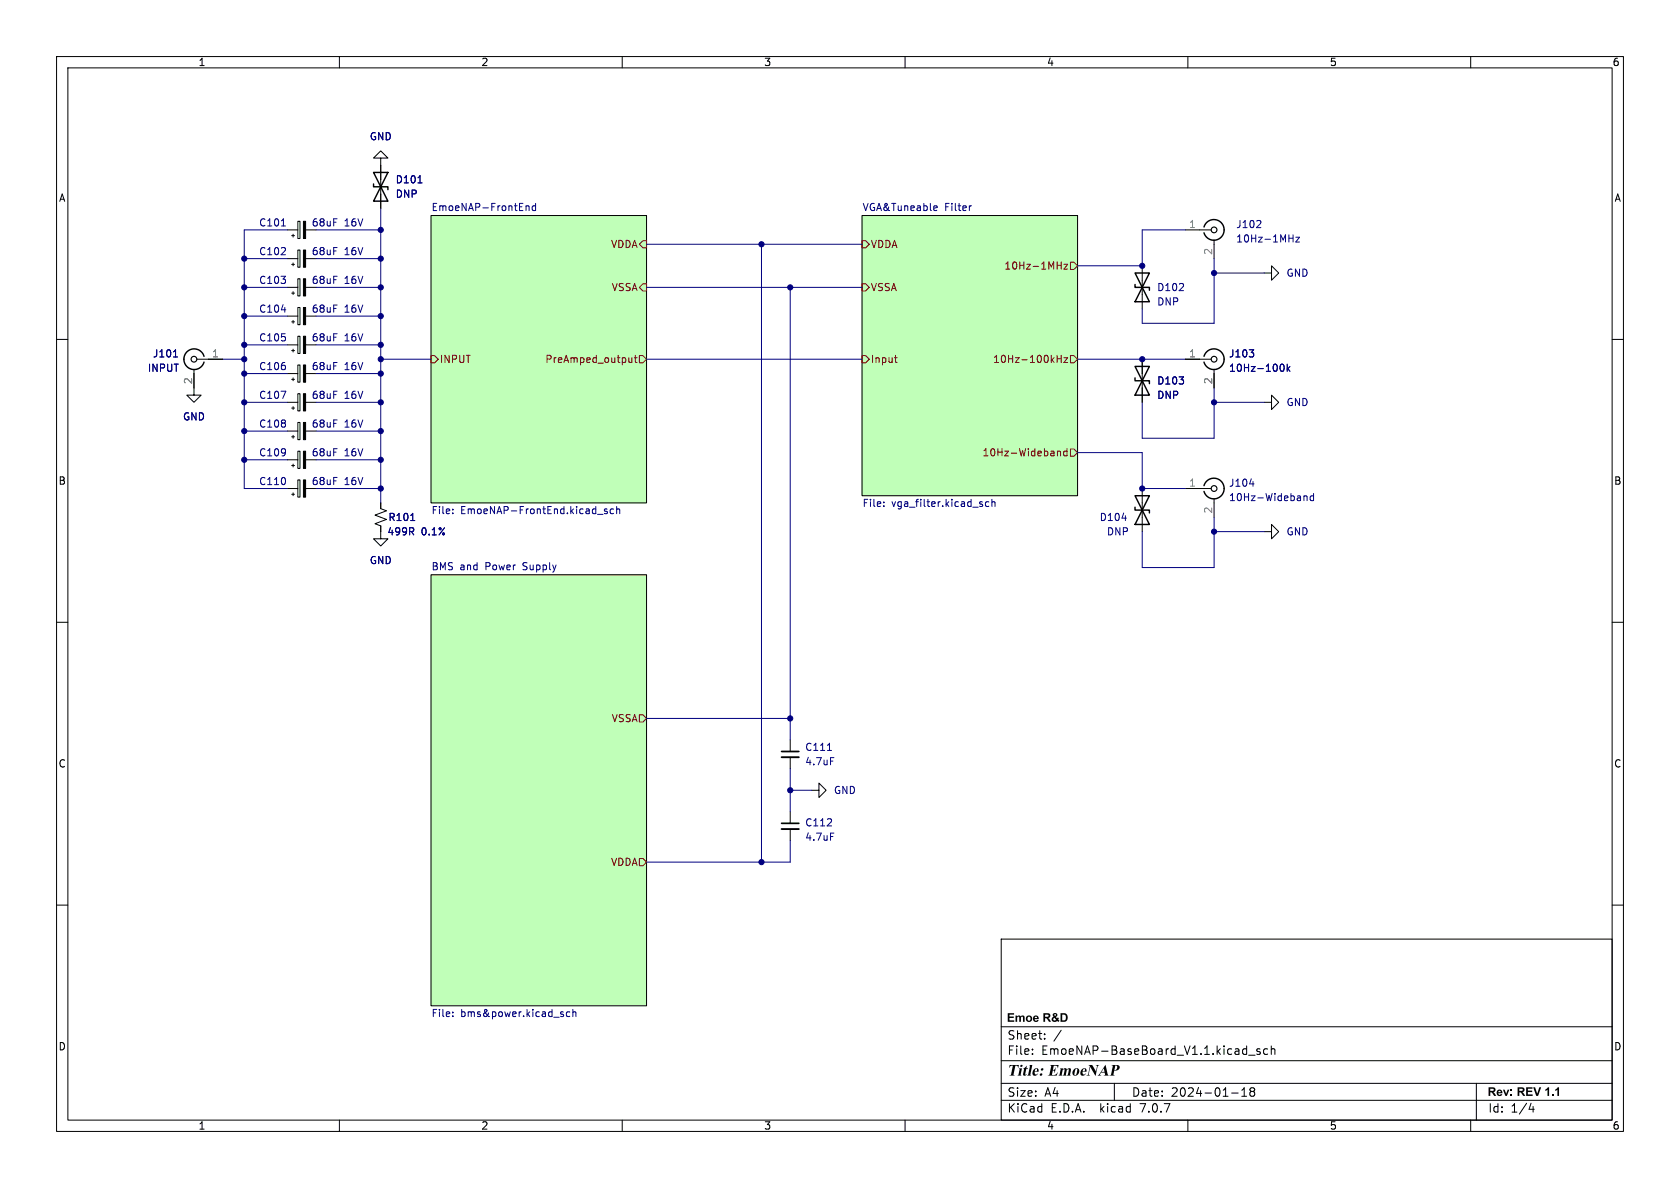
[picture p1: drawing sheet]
<svg xmlns="http://www.w3.org/2000/svg" width="297mm" height="210mm" viewBox="0 0 297 210" stroke-linecap="round" stroke-linejoin="round" font-family="sans-serif">
<defs><g id="words">
<text font-size="2.8" x="178" y="190.9">Title:EmoeNAP</text>
<g font-size="2.1">
<text x="178" y="184">Sheet:</text>
<text x="178" y="181.2">Emoe R&amp;D</text>
<text x="178" y="186.7">File:</text>
<text x="184.1" y="186.7">EmoeNAP-BaseBoard_V1.1.kicad_sch</text>
<text x="178" y="196.9">KiCad</text>
<text x="178" y="194.1">Size:</text>
<text x="184.7" y="194.1">A4</text>
<text x="185.7" y="196.9">E.D.A.</text>
<text x="194.6" y="196.9">kicad</text>
<text x="200" y="194.1">Date:</text>
<text x="201.8" y="196.9">7.0.7</text>
<text x="207" y="194.1">2024-01-18</text>
<text x="263" y="194.3">Rev: REV 1.1</text>
<text x="263" y="196.9">Id:</text>
<text x="267.1" y="196.9">1/4</text>
</g>
<g font-size="1.8">
<text x="35" y="11.9">1</text>
<text x="85" y="11.9">2</text>
<text x="135" y="11.9">3</text>
<text x="185" y="11.9">4</text>
<text x="235" y="11.9">5</text>
<text x="285" y="11.9">6</text>
<text x="10.3" y="35.9">A</text>
<text x="285.3" y="35.9">A</text>
<text x="10.3" y="85.9">B</text>
<text x="285.3" y="85.9">B</text>
<text x="10.3" y="135.9">C</text>
<text x="285.3" y="135.9">C</text>
<text x="10.3" y="185.9">D</text>
<text x="285.3" y="185.9">D</text>
<text x="35" y="199.9">1</text>
<text x="85" y="199.9">2</text>
<text x="135" y="199.9">3</text>
<text x="185" y="199.9">4</text>
<text x="235" y="199.9">5</text>
<text x="285" y="199.9">6</text>
</g>
<g font-size="1.8" fill="#000084">
<text x="65.3" y="25">GND</text>
<text x="69.9" y="35.2">DNP</text>
<text x="55" y="40.2">68uF</text>
<text x="60.9" y="40.2">16V</text>
<text x="55" y="45.3">68uF</text>
<text x="60.9" y="45.3">16V</text>
<text x="218.4" y="43.1">10Hz-1MHz</text>
<text x="55" y="50.4">68uF</text>
<text x="60.9" y="50.4">16V</text>
<text x="227.3" y="49.1">GND</text>
<text x="55" y="55.5">68uF</text>
<text x="60.9" y="55.5">16V</text>
<text x="204.5" y="54.2">DNP</text>
<text x="26" y="65.9">INPUT</text>
<text x="55" y="60.6">68uF</text>
<text x="55" y="65.6">68uF</text>
<text x="60.9" y="60.6">16V</text>
<text x="60.9" y="65.6">16V</text>
<text x="217.2" y="65.9">10Hz-100k</text>
<text x="55" y="70.7">68uF</text>
<text x="60.9" y="70.7">16V</text>
<text x="204.5" y="70.7">DNP</text>
<text x="227.3" y="72">GND</text>
<text x="32.3" y="74.5">GND</text>
<text x="55" y="75.8">68uF</text>
<text x="60.9" y="75.8">16V</text>
<text x="55" y="80.9">68uF</text>
<text x="60.9" y="80.9">16V</text>
<text x="55" y="86">68uF</text>
<text x="60.9" y="86">16V</text>
<text x="217.2" y="88.8">10Hz-Wideband</text>
<text x="68.4" y="94.8">499R</text>
<text x="74.5" y="94.8">0.1%</text>
<text x="195.6" y="94.8">DNP</text>
<text x="227.3" y="94.8">GND</text>
<text x="65.3" y="99.9">GND</text>
<text x="142.2" y="135.5">4.7uF</text>
<text x="147.3" y="140.6">GND</text>
<text x="142.2" y="148.8">4.7uF</text>
</g>
<g font-size="1.8" fill="#000080">
<text x="69.9" y="32.6">D101</text>
<text x="45.7" y="40.2">C101</text>
<text x="76.2" y="37.4">EmoeNAP-FrontEnd</text>
<text x="152.4" y="37.4">VGA&amp;Tuneable</text>
<text x="167" y="37.4">Filter</text>
<text x="218.4" y="40.5">J102</text>
<text x="45.7" y="45.3">C102</text>
<text x="45.7" y="50.4">C103</text>
<text x="204.5" y="51.7">D102</text>
<text x="45.7" y="55.5">C104</text>
<text x="26.9" y="63.4">J101</text>
<text x="45.7" y="60.6">C105</text>
<text x="45.7" y="65.6">C106</text>
<text x="217.2" y="63.4">J103</text>
<text x="45.7" y="70.7">C107</text>
<text x="204.5" y="68.2">D103</text>
<text x="45.7" y="75.8">C108</text>
<text x="45.7" y="80.9">C109</text>
<text x="45.7" y="86">C110</text>
<text x="152.4" y="89.9">File:</text>
<text x="157.6" y="89.9">vga_filter.kicad_sch</text>
<text x="217.2" y="86.2">J104</text>
<text x="68.6" y="92.3">R101</text>
<text x="76.2" y="91.2">File:</text>
<text x="81.4" y="91.2">EmoeNAP-FrontEnd.kicad_sch</text>
<text x="194.3" y="92.3">D104</text>
<text x="76.2" y="100.9">BMS</text>
<text x="81.3" y="100.9">and</text>
<text x="85.9" y="100.9">Power</text>
<text x="92.7" y="100.9">Supply</text>
<text x="142.2" y="132.9">C111</text>
<text x="142.2" y="146.3">C112</text>
<text x="76.2" y="180.1">File:</text>
<text x="81.4" y="180.1">bms&amp;power.kicad_sch</text>
</g>
<g font-size="1.8" fill="#808080">
<text x="210.1" y="40.4">1</text>
<text x="214.4" y="45.2" transform="rotate(-90 214.4 45.2)">2</text>
<text x="37.4" y="63.2">1</text>
<text x="210.1" y="63.2">1</text>
<text x="34" y="68" transform="rotate(-90 34 68)">2</text>
<text x="214.4" y="68" transform="rotate(-90 214.4 68)">2</text>
<text x="210.1" y="86.1">1</text>
<text x="214.4" y="90.9" transform="rotate(-90 214.4 90.9)">2</text>
</g>
<g font-size="1.8" fill="#800000">
<text x="107.9" y="44">VDDA</text>
<text x="153.9" y="44">VDDA</text>
<text x="177.5" y="47.9">10Hz-1MHz</text>
<text x="108" y="51.7">VSSA</text>
<text x="153.9" y="51.7">VSSA</text>
<text x="77.7" y="64.4">INPUT</text>
<text x="96.3" y="64.4">PreAmped_output</text>
<text x="153.9" y="64.4">Input</text>
<text x="175.5" y="64.4">10Hz-100kHz</text>
<text x="173.6" y="80.9">10Hz-Wideband</text>
<text x="108" y="127.9">VSSA</text>
<text x="107.9" y="153.3">VDDA</text>
</g>
</g></defs>
<g fill="none" stroke="#000" stroke-width=".18">
<path d="M10 10h277v190h-277zM12 12h273v186h-273zM60 10v2M110 10v2M160 10v2M210 10v2M260 10v2M52.7 39.1h.3v3.1h-.3zM67.3 27.9h1.3l-1.3-1.2-1.3 1.2h1.3v8.9M76.2 38.1h38.1v50.8h-38.1zM152.4 38.1h38.1v49.5h-38.1zM10 60h2"/>
<path d="M50.8 55.9h1.9M50.8 50.8h1.9M50.8 45.7h1.9M50.8 40.6h1.9M51.6 56.9h.5M51.6 51.8h.5M51.6 46.7h.5M51.6 41.7h.5M51.8 41.4v.5M51.8 46.5v.5M51.8 51.6v.5M51.8 56.6v.6"/>
<path d="M52.7 59.4h.3v3.1h-.3zM52.7 54.4h.3v3h-.3zM52.7 49.3h.3v3h-.3zM52.7 44.2h.3v3h-.3zM54 55.9h1.9M54 50.8h1.9M54 45.7h1.9M54 40.6h1.9M201.9 47v7.6M209.5 40.6h4.6M214.6 42.4v3.3M223.5 48.3h1.3v-1.3l1.3 1.3-1.3 1.2v-1.2"/>
<path d="M285 60h2M34.3 65.3v4.6h1.3l-1.3 1.2-1.3-1.2h1.3M34.8 63.5h4.6M50.8 61h1.9M50.8 71.1h1.9M50.8 66h1.9M50.8 76.2h1.9M51.6 62h.5M51.6 72.1h.5M51.6 67.1h.5M51.6 77.2h.5M51.8 61.7v.5"/>
<path d="M51.8 66.8v.5M51.8 71.9v.5M51.8 77v.5M52.7 69.6h.3v3h-.3zM52.7 64.5h.3v3.1h-.3zM52.7 74.7h.3v3h-.3zM52.7 79.8h.3v3h-.3zM54 61h1.9M54 71.1h1.9M54 66h1.9M54 76.2h1.9M201.9 63.5v7.6"/>
<path d="M209.5 63.5h4.6M214.6 65.3v3.3M223.5 71.1h1.3v-1.2l1.3 1.2-1.3 1.3v-1.3M50.8 86.4h1.9M50.8 81.3h1.9M51.6 82.3h.5M51.6 87.4h.5M51.8 82v.6M51.8 87.1v.5M52.7 84.8h.3v3.1h-.3zM54 86.4h1.9M54 81.3h1.9"/>
<path d="M67.3 88.9v1l1 .4-2 .8 2 .7-2 .8 1 .4v2.3h1.3l-1.3 1.2-1.3-1.2h1.3M201.9 86.4v7.6M209.5 86.4h4.6M214.6 88.1v3.3M223.5 94h1.3v-1.3l1.3 1.3-1.3 1.3v-1.3M10 110h2M76.2 101.6h38.1v76.2h-38.1zM285 110h2M139.7 130.8v2M139.7 133.9v2M143.5 139.7h1.3v-1.3l1.2 1.3-1.2 1.3v-1.3M10 160h2"/>
<path d="M139.7 143.5v2M139.7 146.6v2M285 160h2M177 166h108v32h-108zM60 198v2M110 198v2M160 198v2M177 194.5h108M177 191.5h108M177 187.5h108M177 181.5h108M182.5 186.3v.1"/>
<path d="M182.5 185.5v.1M184.7 183.6v.1M184.7 182.8v.1M187.6 182.1l-1.3 2M197 191.5v3M210 198v2M217.7 193.2h1.2M219.5 193.8h.9M219.5 192.7l.5-.4v1.5M220.7 186.5h1.2M221.2 192.9l-.2 .3v.3l.2 .3 .5-.1 .1-.2-.1-.4-.2-.2M221.2 192.9l-.2-.2 .2-.4 .5 .1 .1 .2-.3 .3"/>
<path d="M221.2 192.9h.3M222.7 185.5l-.3-.1-.2 .2v.2l.5 .2v.3h-.5M224.1 185.5l-.4-.1-.3 .3v.4l.1 .2h.6M224.7 185.5l.3-.1 .3 .1 .1 .9M224.7 184.9v1.5M260 198v2M261 191.5v6.5M270.7 195l-.4 1.1h.9M271 195.6v1"/>
</g>
<g fill="#c0ffb8" stroke="#c0ffb8" stroke-width=".18">
<path d="M152.4 38.1h38.1v49.5h-38.1z"/>
<path d="M76.2 38.1h38.1v50.8h-38.1z"/>
<path d="M76.2 101.6h38.1v76.2h-38.1z"/>
</g>
<g fill="none" stroke="#800000" stroke-width=".18">
<path d="M113.7 42.5h.6v1.3h-.6l-.7-.6zM113.7 50.2h.6v1.2h-.6l-.7-.6zM152.4 42.5h.6l.7 .7-.7 .6h-.6zM152.4 50.2h.6l.7 .6-.7 .6h-.6zM186.9 46.9h.7M187.6 46.3v1.3M188.1 46.7h.7l-.7 .9h.7M189.2 46.4h.7l.6 .6-.6 .6h-.7zM76.2 62.9h.6l.7 .6-.7 .6h-.6zM111.2 63.2v.8l.3 .1 .2-.1M111.7 63.2v.9M112.1 63.2h.5"/>
<path d="M112.3 62.8v1.1l.3 .2M113 62.9h.7l.6 .6-.6 .6h-.7zM152.4 62.9h.6l.7 .6-.7 .6h-.6zM158.1 63.2h.5M158.4 64l.2 .1M186.9 62.8v1.3M186.9 63.4h.7M186.9 79.7v.9M186.9 79.9l.2-.2 .3 .1 .1 .8M187.6 62.8v1.3M188.1 63.2h.7l-.7 .9h.7M188.6 79.8l-.3-.1-.3 .3 .2 .5h.4"/>
<path d="M188.6 79.3v1.3M189.2 62.9h.7l.6 .6-.6 .6h-.7zM189.2 79.4h.7l.6 .6-.6 .6h-.7zM113 126.4h.7l.6 .6-.6 .6h-.7zM113 151.8h.7l.6 .6-.6 .6h-.7z"/>
</g>
<g fill="none" stroke="#000080" stroke-width=".18">
<path d="M49.7 39.9h.8M67.3 36.8v52.1M73.9 32.3h.7M93 36.5l.2-.1h.3v.8M93 36.4v.8M94.7 36.4h-.4l-.2 .2 .1 .6h.5M94.7 36v1.2M165.1 37.2h.5M165.1 36.4h.4l.2 .3-.6 .1M171.7 36.4h-.2M222.8 39l.1 .2-.1 .3-.7 .7h.8M43.2 55.9h7.6"/>
<path d="M43.2 45.7h7.6M43.2 50.8h7.6M49.7 54.8h.8M50.8 40.6h-7.6v45.8h7.6M55.9 55.9h11.4M55.9 40.6h11.4M55.9 45.7h11.4M55.9 50.8h11.4M114.3 43.2h38.1M114.3 50.8h38.1M134.6 43.2v109.2M139.7 50.8v80"/>
<path d="M209.5 40.6h-7.6v6.4h-11.4M214.6 45.7v11.5h-12.7v-2.6M214.6 48.3h8.9M30.7 63.1h.7M39.4 63.5h3.8M43.2 71.1h7.6M43.2 61h7.6M43.2 66h7.6M43.2 76.2h7.6M49.7 69.2h.8l-.5 1.2M55.9 71.1h11.4M55.9 61h11.4"/>
<path d="M55.9 66h11.4M55.9 76.2h11.4M67.3 63.5h8.9M114.3 63.5h38.1M190.5 63.5h19M214.6 68.6v8.9h-12.7v-6.4M214.6 71.1h8.9M220.8 61.8h.8l-.4 .5M221.5 62.4l.1 .2-.1 .4M43.2 81.3h7.6M55.9 86.4h11.4M55.9 81.3h11.4"/>
<path d="M72.6 92h.7M80 90.7v.1M80 90v.1M105.6 90.9h1M107.3 90h-.3l-.2 .1 .1 .2 .4 .1v.3h-.5M108.5 90h-.4l-.2 .2 .1 .5h.5M109 90.1l.2-.1h.3l.1 .8M109 89.5v1.3M156.2 89.4v.1M156.2 88.8v.1M173.5 89.1l.2 .2-.2 .2M173.5 88.7l.2 .1"/>
<path d="M174.8 88.8l-.3-.1-.3 .2 .1 .6h.5M175.4 88.8l.1-.1 .3 .1 .1 .7M175.4 88.3v1.2M190.5 80h11.4v6.4h7.6M198.4 91.6h.7M214.6 91.4v8.9h-12.7v-6.3M214.6 94h8.9M220.9 85.5h.8M114.3 127h25.4M139.7 135.9v7.6M139.7 139.7h3.8M146.3 132.7h.7"/>
<path d="M139.7 148.6v3.8h-25.4M80 178.9v.1M80 179.6v.1M99.6 179.3v.3M100.7 178.9h-.3l-.3 .2 .1 .5h.5M101.3 179l.2-.1h.3v.8M101.3 178.4v1.3"/>
</g>
<path d="M66 32.5v.5h2.6v.5M66 30.5l2.6 5.1h-2.6l2.6-5.1zM200.7 50.3v.5h2.5v.5M200.7 48.3h2.5l-2.5 5h2.5zM212.9 40.1a1.81 1.81 0 0 1 2.7-.9 1.81 1.81 0 0 1 0 2.9 1.81 1.81 0 0 1-2.7-1M36.1 63a1.81 1.81 0 0 0-2.8-1 1.81 1.81 0 0 0 0 3 1.81 1.81 0 0 0 2.8-1M200.7 66.8v.5h2.5v.5M200.7 64.8h2.5l-2.5 5.1h2.5zM212.9 63a1.81 1.81 0 0 1 2.7-1 1.81 1.81 0 0 1 0 3 1.81 1.81 0 0 1-2.7-1M200.7 89.7v.5h2.5v.5M200.7 87.6h2.5l-2.5 5.1h2.5zM212.9 85.9a1.81 1.81 0 0 1 2.7-1 1.81 1.81 0 0 1 0 2.9 1.81 1.81 0 0 1-2.7-.9" fill="none" stroke="#000" stroke-width=".25"/>
<path d="M53.6 54.4h.4v3h-.4zM53.6 49.3h.4v3h-.4zM53.6 44.2h.4v3h-.4zM53.6 39.1h.4v3.1h-.4zM53.6 59.4h.4v3.1h-.4zM53.6 69.6h.4v3h-.4zM53.6 64.5h.4v3.1h-.4zM53.6 74.7h.4v3h-.4zM53.6 79.8h.4v3h-.4zM53.6 84.8h.4v3.1h-.4z" fill="#000" stroke="#000" stroke-width=".18"/>
<g fill="none" stroke="#000" stroke-width=".2">
<circle cx="214.6" cy="40.6" r=".51"/>
<circle cx="34.3" cy="63.5" r=".51"/>
<circle cx="214.6" cy="63.5" r=".51"/>
<circle cx="214.6" cy="86.4" r=".51"/>
</g>
<g fill="none" stroke="#000084" stroke-width=".18">
<path d="M227.9 42.1h.7M228.6 41.5v1.3M229.1 41.9h.6l-.6 .9h.6M226.4 64.6l.2-.2a.68 .68 0 0 1 .4 .6 .68 .68 0 0 1-.4 .6l-.2-.2M227.6 64.4v1.2M227.7 65.2l.3 .4M228 64.8l-.4 .5M230.5 87.7v.8M230.5 87.8l.2-.1h.3l.1 .8M232.2 87.7h-.3l-.3 .2 .1 .5h.5M232.2 87.2v1.3M146.8 133.9h.6"/>
<path d="M146.8 147.3h.6"/>
</g>
<path d="M138.2 133.9h3M138.2 146.6h3" fill="none" stroke="#000" stroke-width=".33"/>
<path d="M138.2 132.8h3M138.2 145.5h3" fill="none" stroke="#000" stroke-width=".3"/>
<g fill="#000080" stroke="#000080" stroke-width=".18">
<circle cx="43.2" cy="55.9" r=".46"/>
<circle cx="67.3" cy="66" r=".46"/>
<circle cx="67.3" cy="63.5" r=".46"/>
<circle cx="67.3" cy="50.8" r=".46"/>
<circle cx="43.2" cy="45.7" r=".46"/>
<circle cx="43.2" cy="50.8" r=".46"/>
<circle cx="67.3" cy="55.9" r=".46"/>
<circle cx="67.3" cy="40.6" r=".46"/>
<circle cx="214.6" cy="94" r=".46"/>
<circle cx="201.9" cy="63.5" r=".46"/>
<circle cx="201.9" cy="47" r=".46"/>
<circle cx="201.9" cy="86.4" r=".46"/>
<circle cx="214.6" cy="71.1" r=".46"/>
<circle cx="214.6" cy="48.3" r=".46"/>
<circle cx="67.3" cy="61" r=".46"/>
<circle cx="134.6" cy="43.2" r=".46"/>
<circle cx="67.3" cy="45.7" r=".46"/>
<circle cx="139.7" cy="50.8" r=".46"/>
<circle cx="139.7" cy="139.7" r=".46"/>
<circle cx="139.7" cy="127" r=".46"/>
<circle cx="67.3" cy="81.3" r=".46"/>
<circle cx="67.3" cy="71.1" r=".46"/>
<circle cx="67.3" cy="76.2" r=".46"/>
<circle cx="134.6" cy="152.4" r=".46"/>
<circle cx="43.2" cy="76.2" r=".46"/>
<circle cx="43.2" cy="71.1" r=".46"/>
<circle cx="43.2" cy="66" r=".46"/>
<circle cx="43.2" cy="81.3" r=".46"/>
<circle cx="43.2" cy="63.5" r=".46"/>
<circle cx="43.2" cy="61" r=".46"/>
<circle cx="67.3" cy="86.4" r=".46"/>
</g>
<use href="#words"/>
</svg>
